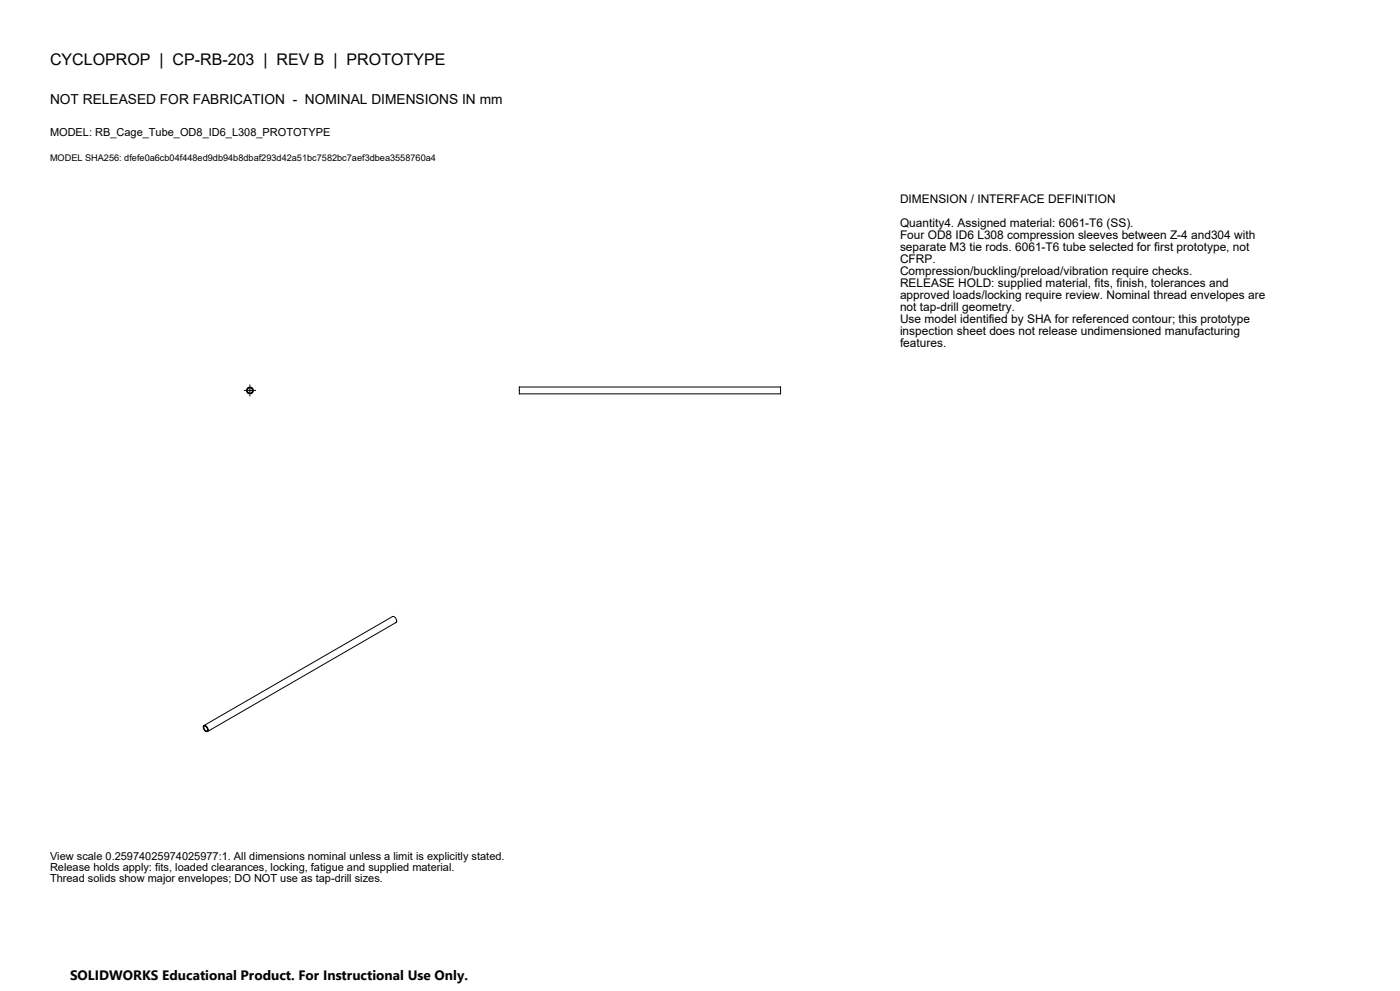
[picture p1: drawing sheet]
<svg xmlns="http://www.w3.org/2000/svg" width="420mm" height="297mm" viewBox="0 0 420 297" stroke-linecap="round" stroke-linejoin="round" font-family="sans-serif">
<defs><g id="words">
<text font-size="4.8" x="15" y="19.4">CYCLOPROP | CP-RB-203 | REV B | PROTOTYPE</text>
<g font-size="4.1">
<text x="15" y="31.1">NOT RELEASED FOR FABRICATION - NOMINAL DIMENSIONS IN mm</text>
<text x="21" y="293.7">SOLIDWORKS Educational Product. For Instructional Use Only.</text>
</g>
<g font-size="3.6">
<text x="270" y="60.8">DIMENSION / INTERFACE DEFINITION</text>
<text x="270" y="68">Quantity4. Assigned material: 6061-T6 (SS).</text>
<text x="270" y="71.6">Four OD8 ID6 L308 compression sleeves between Z-4 and304 with</text>
<text x="270" y="75.2">separate M3 tie rods. 6061-T6 tube selected for first prototype, not</text>
<text x="270" y="78.8">CFRP.</text>
<text x="270" y="82.4">Compression/buckling/preload/vibration require checks.</text>
<text x="270" y="86">RELEASE HOLD: supplied material, fits, finish, tolerances and</text>
<text x="270" y="89.6">approved loads/locking require review. Nominal thread envelopes are</text>
<text x="270" y="93.2">not tap-drill geometry.</text>
<text x="270" y="96.8">Use model identified by SHA for referenced contour; this prototype</text>
<text x="270" y="100.4">inspection sheet does not release undimensioned manufacturing</text>
<text x="270" y="104">features.</text>
</g>
<g font-size="3.3">
<text x="15" y="40.7">MODEL: RB_Cage_Tube_OD8_ID6_L308_PROTOTYPE</text>
<text x="15" y="257.7">View scale 0.25974025974025977:1. All dimensions nominal unless a limit is explicitly stated.</text>
<text x="15" y="261.1">Release holds apply: fits, loaded clearances, locking, fatigue and supplied material.</text>
<text x="15" y="264.5">Thread solids show major envelopes; DO NOT use as tap-drill sizes.</text>
</g>
<text font-size="2.7" x="15" y="48.4">MODEL SHA256: dfefe0a6cb04f448ed9db94b8dbaf293d42a51bc7582bc7aef3dbea3558760a4</text>
</g></defs>
<g fill="none" stroke="#000" stroke-width=".3">
<path d="M73.3 117h.4M74.3 117h1.3M75 115.3v.4M75 116.3v1.4M75 118.4v.3M76.3 117h.4M155.8 116h78.4v2h-78.4zM61.1 217.5a1.09 1.09 0 0 1 1.1 .5 1.09 1.09 0 0 1-.1 1.3 1.3 1.3 0 0 1-1-1.8zM61.2 217.4l56.6-32.6a1.2 1.2 0 0 1 1 1.8l-56.6 32.6M61.3 217.7a.8 .8 0 0 1 .8 .4 .8 .8 0 0 1-.2 1 1 1 0 0 1-.6-1.4z"/>
<circle cx="75" cy="117" r="1.04"/>
<circle cx="75" cy="117" r=".78"/>
</g>
<use href="#words"/>
</svg>
